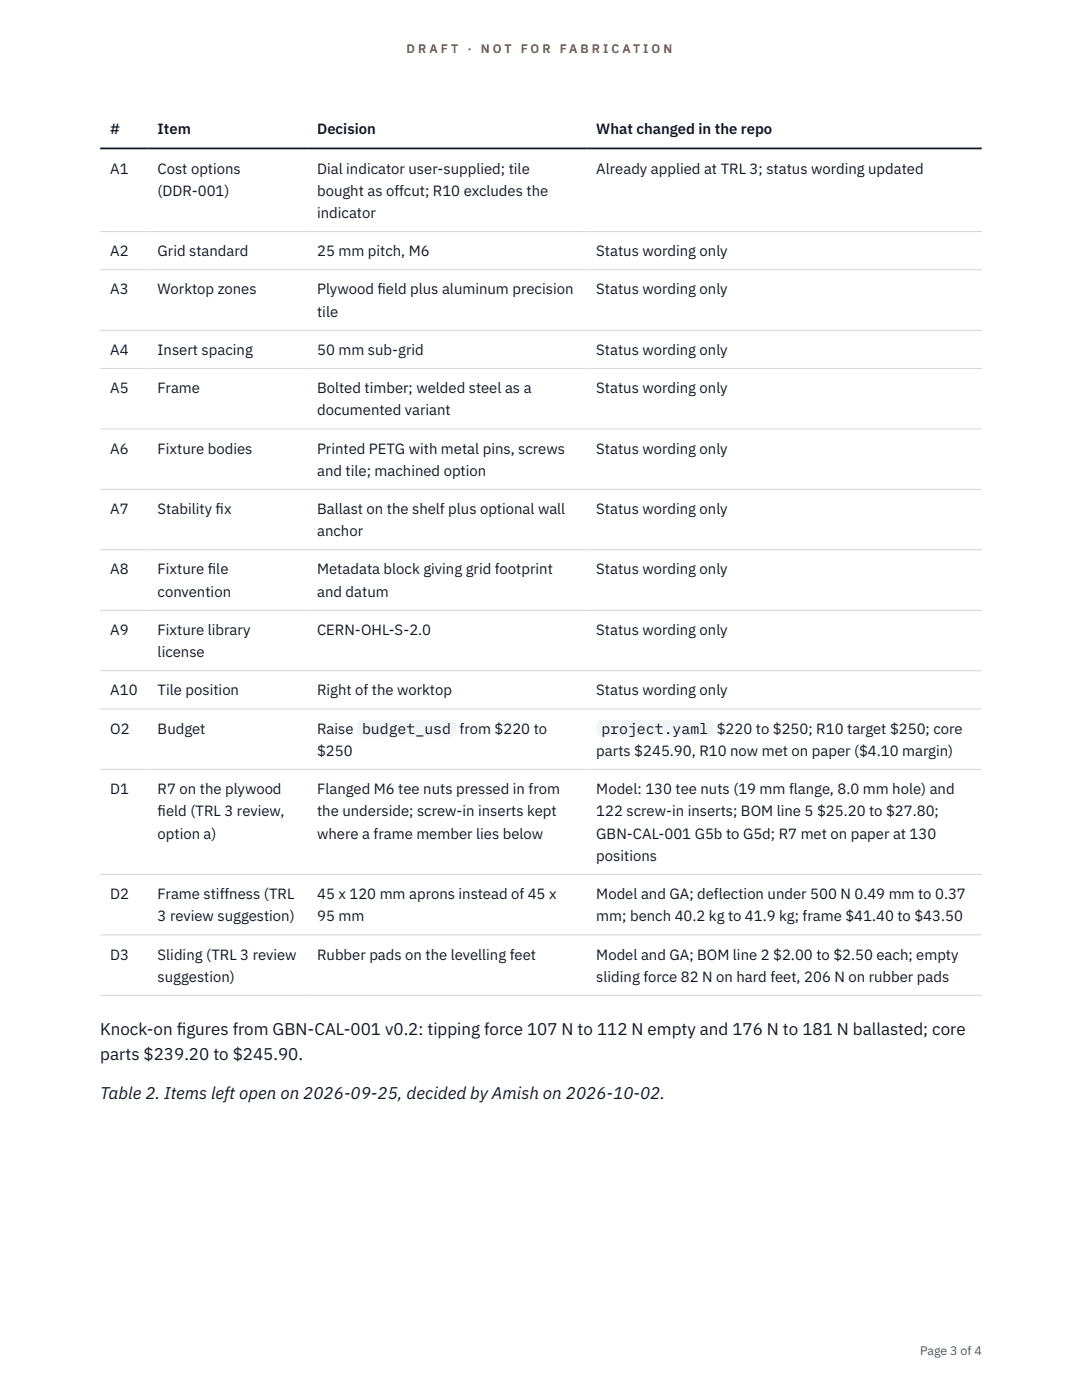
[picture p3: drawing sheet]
<svg xmlns="http://www.w3.org/2000/svg" width="216mm" height="279mm" viewBox="0 0 216 279" stroke-linecap="round" stroke-linejoin="round" font-family="sans-serif">
<defs><g id="words">
<g font-size="3.4" fill="#111827">
<text x="20" y="206.5">Knock-on f</text>
<text x="35.3" y="206.5">igures from GBN-CAL-001 v0.2: tipping force 107 N to 112 N empty and 176 N to 181 N ballasted; core</text>
<text x="20" y="211.6">parts $239.20 to $245.90.</text>
<text x="20" y="219.3">Table 2. Items left open on 2026-09-25, decided by Amish on 2026-10-02.</text>
</g>
<g font-size="3" fill="#111827">
<text x="22" y="26.8">#</text>
<text x="31.5" y="26.8">Item</text>
<text x="63.3" y="26.8">Decision</text>
<text x="119" y="26.8">What changed in the repo</text>
<text x="22" y="34.6">A1</text>
<text x="31.5" y="34.6">Cost options</text>
<text x="63.3" y="34.6">Dial indicator user-supplied; tile</text>
<text x="119" y="34.6">Already applied at TRL 3; status wording updated</text>
<text x="31.5" y="39.1">(DDR-001)</text>
<text x="63.3" y="39.1">bought as offcut; R10 excludes the</text>
<text x="63.3" y="43.5">indicator</text>
<text x="22" y="51.1">A2</text>
<text x="31.5" y="51.1">Grid standard</text>
<text x="63.3" y="51.1">25 mm pitch, M6</text>
<text x="119" y="51.1">Status wording only</text>
<text x="22" y="58.8">A3</text>
<text x="31.5" y="58.8">Worktop zones</text>
<text x="63.3" y="58.8">Plywood f</text>
<text x="75.3" y="58.8">ield plus aluminum precision</text>
<text x="119" y="58.8">Status wording only</text>
<text x="63.3" y="63.2">tile</text>
<text x="22" y="70.8">A4</text>
<text x="31.5" y="70.8">Insert spacing</text>
<text x="63.3" y="70.8">50 mm sub-grid</text>
<text x="119" y="70.8">Status wording only</text>
<text x="22" y="78.5">A5</text>
<text x="31.5" y="78.5">Frame</text>
<text x="63.3" y="78.5">Bolted timber; welded steel as a</text>
<text x="63.3" y="82.9">documented variant</text>
<text x="119" y="78.5">Status wording only</text>
<text x="22" y="90.5">A6</text>
<text x="31.5" y="90.5">Fixture bodies</text>
<text x="63.3" y="90.5">Printed PETG with metal pins, screws</text>
<text x="63.3" y="95">and tile; machined option</text>
<text x="119" y="90.5">Status wording only</text>
<text x="22" y="102.6">A7</text>
<text x="31.5" y="102.6">Stability f</text>
<text x="43" y="102.6">ix</text>
<text x="63.3" y="102.6">Ballast on the shelf plus optional wall</text>
<text x="63.3" y="107">anchor</text>
<text x="119" y="102.6">Status wording only</text>
<text x="22" y="114.7">A8</text>
<text x="31.5" y="114.7">Fixture f</text>
<text x="31.5" y="119.1">convention</text>
<text x="41.5" y="114.7">ile</text>
<text x="63.3" y="114.7">Metadata block giving grid footprint</text>
<text x="63.3" y="119.1">and datum</text>
<text x="119" y="114.7">Status wording only</text>
<text x="22" y="126.7">A9</text>
<text x="31.5" y="126.7">Fixture library</text>
<text x="31.5" y="131.2">license</text>
<text x="63.3" y="126.7">CERN-OHL-S-2.0</text>
<text x="119" y="126.7">Status wording only</text>
<text x="22" y="138.8">A10</text>
<text x="31.5" y="138.8">Tile position</text>
<text x="63.3" y="138.8">Right of the worktop</text>
<text x="119" y="138.8">Status wording only</text>
<text x="22" y="146.4">O2</text>
<text x="31.5" y="146.4">Budget</text>
<text x="63.3" y="146.4">Raise</text>
<text x="72.2" y="146.4">budget_usd</text>
<text x="91.7" y="146.4">from $220 to</text>
<text x="120" y="146.4">project.yaml</text>
<text x="143" y="146.4">$220 to $250; R10 target $250; core</text>
<text x="63.3" y="150.9">$250</text>
<text x="119" y="150.9">parts $245.90, R10 now met on paper ($4.10 margin)</text>
<text x="22" y="158.5">D1</text>
<text x="31.5" y="158.5">R7 on the plywood</text>
<text x="63.3" y="158.5">Flanged M6 tee nuts pressed in from</text>
<text x="119" y="158.5">Model: 130 tee nuts (19 mm flange, 8.0 mm hole) and</text>
<text x="31.5" y="162.9">f</text>
<text x="31.5" y="162.9">ield (TRL 3 review,</text>
<text x="31.5" y="167.4">option a)</text>
<text x="63.3" y="162.9">the underside; screw-in inserts kept</text>
<text x="63.3" y="167.4">where a frame member lies below</text>
<text x="119" y="162.9">122 screw-in inserts; BOM line 5 $25.20 to $27.80;</text>
<text x="119" y="167.4">GBN-CAL-001 G5b to G5d; R7 met on paper at 130</text>
<text x="119" y="171.8">positions</text>
<text x="22" y="179.4">D2</text>
<text x="31.5" y="179.4">Frame stiffness (TRL</text>
<text x="63.3" y="179.4">45 x 120 mm aprons instead of 45 x</text>
<text x="119" y="179.4">Model and GA; deflection under 500 N 0.49 mm to 0.37</text>
<text x="31.5" y="183.9">3 review suggestion)</text>
<text x="63.3" y="183.9">95 mm</text>
<text x="119" y="183.9">mm; bench 40.2 kg to 41.9 kg; frame $41.40 to $43.50</text>
<text x="22" y="191.5">D3</text>
<text x="31.5" y="191.5">Sliding (TRL 3 review</text>
<text x="63.3" y="191.5">Rubber pads on the levelling feet</text>
<text x="119" y="191.5">Model and GA; BOM line 2 $2.00 to $2.50 each; empty</text>
<text x="31.5" y="195.9">suggestion)</text>
<text x="119" y="195.9">sliding force 82 N on hard feet, 206 N on rubber pads</text>
</g>
<g font-size="2.5" fill="#b45309">
<text x="81.1" y="10.5">D R A F T</text>
<text x="93.3" y="10.5">·</text>
<text x="95.9" y="10.5">N O T</text>
<text x="103.9" y="10.5">F O R</text>
<text x="111.7" y="10.5">F A B R I C A T I O N</text>
</g>
<text font-size="2.5" fill="#4b5563" x="183.6" y="270.3">Page 3 of 4</text>
</g></defs>
<g fill="none" stroke="#d1d5db" stroke-width=".2">
<path d="M20 46.2h175.9M20 53.8h175.9M20 65.9h175.9M20 73.5h175.9M20 85.6h175.9M20 97.7h175.9M20 109.7h175.9M20 121.8h175.9M20 133.9h175.9M20 141.5h175.9M20 153.5h175.9M20 174.5h175.9"/>
<path d="M20 186.6h175.9M20 198.6h175.9"/>
</g>
<path d="M20 29.6h175.9" fill="none" stroke="#111827" stroke-width=".35"/>
<g fill="#f3f4f6">
<path d="M71.2 143.6h19.8v3.4h-19.8z"/>
<path d="M119 143.6h23.3v3.4h-23.3z"/>
</g>
<use href="#words"/>
</svg>
